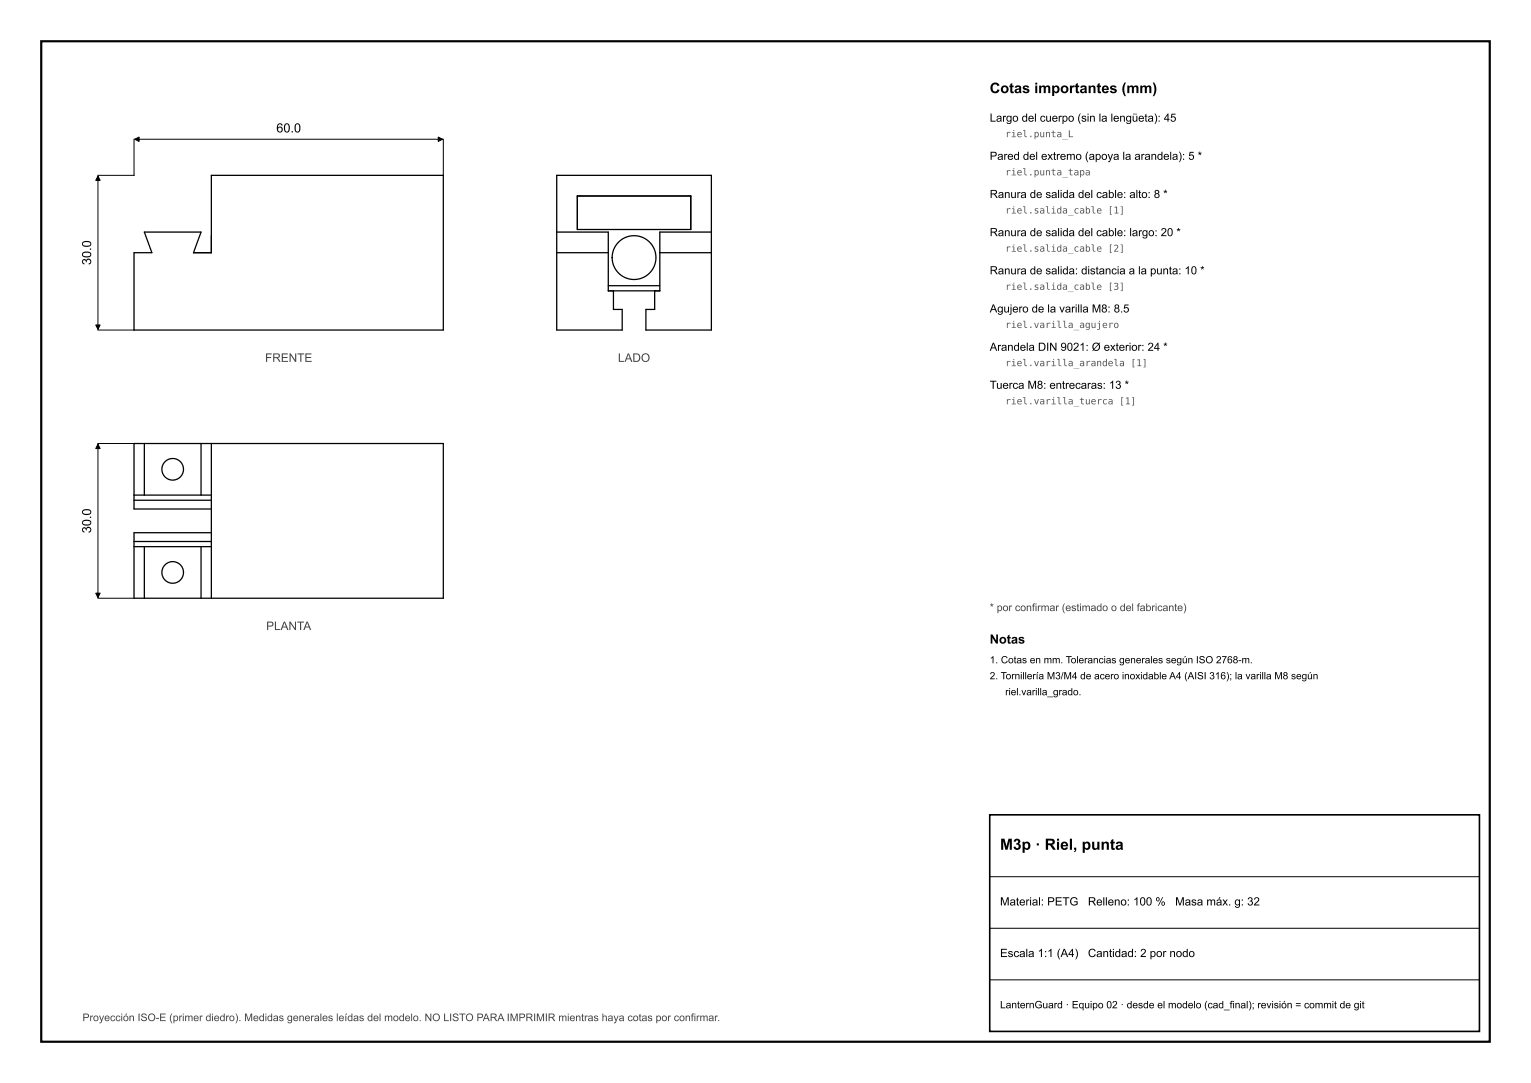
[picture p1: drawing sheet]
<svg xmlns="http://www.w3.org/2000/svg" width="297mm" height="210mm" viewBox="0 0 297 210" stroke-linecap="round" stroke-linejoin="round" font-family="sans-serif">
<defs><g id="words">
<text font-size="3" x="194" y="164.8">M3p · Riel, punta</text>
<text font-size="2.8" x="192" y="18.1">Cotas importantes (mm)</text>
<g font-size="2.5">
<text x="53.6" y="25.7">60.0</text>
<text x="17.7" y="51.4" transform="rotate(-90 17.7 51.4)">30.0</text>
<text x="17.7" y="103.4" transform="rotate(-90 17.7 103.4)">30.0</text>
<text x="192" y="124.8">Notas</text>
</g>
<g font-size="2.3" fill="#444">
<text x="51.4" y="70.2">FRENTE</text>
<text x="119.9" y="70.2">LADO</text>
<text x="51.6" y="122.2">PLANTA</text>
</g>
<g font-size="2.2">
<text x="192" y="23.6">Largo del cuerpo (sin la lengüeta): 45</text>
<text x="192" y="31">Pared del extremo (apoya la arandela): 5 *</text>
<text x="192" y="38.4">Ranura de salida del cable: alto: 8 *</text>
<text x="192" y="45.8">Ranura de salida del cable: largo: 20 *</text>
<text x="192" y="53.2">Ranura de salida: distancia a la punta: 10 *</text>
<text x="192" y="60.6">Agujero de la varilla M8: 8.5</text>
<text x="192" y="68">Arandela DIN 9021: Ø exterior: 24 *</text>
<text x="192" y="75.4">Tuerca M8: entrecaras: 13 *</text>
<text x="194" y="175.6">Material: PETG</text>
<text x="211" y="175.6">Relleno: 100 %</text>
<text x="228" y="175.6">Masa máx. g: 32</text>
<text x="194" y="185.6">Escala 1:1 (A4)</text>
<text x="211.1" y="185.6">Cantidad: 2 por nodo</text>
</g>
<g font-size="2" fill="#444">
<text x="192" y="118.5">* por confirmar (estimado o del fabricante)</text>
<text x="16" y="198">Proyección ISO-E (primer diedro). Medidas generales leídas del modelo. NO LISTO PARA IMPRIMIR mientras haya cotas por confirmar.</text>
</g>
<text font-size="2" x="194" y="195.5">LanternGuard · Equipo 02 · desde el modelo (cad_final); revisión = commit de git</text>
<g font-size="1.9">
<text x="192" y="128.6">1. Cotas en mm. Tolerancias generales según ISO 2768-m.</text>
<text x="192" y="131.7">2. Tornillería M3/M4 de acero inoxidable A4 (AISI 316); la varilla M8 según</text>
<text x="195" y="134.8">riel.varilla_grado.</text>
</g>
<g font-size="1.8" fill="#555">
<text x="195" y="26.6">riel.punta_L</text>
<text x="195" y="34">riel.punta_tapa</text>
<text x="195" y="41.4">riel.salida_cable [1]</text>
<text x="195" y="48.8">riel.salida_cable [2]</text>
<text x="195" y="56.2">riel.salida_cable [3]</text>
<text x="195" y="63.6">riel.varilla_agujero</text>
<text x="195" y="71">riel.varilla_arandela [1]</text>
<text x="195" y="78.4">riel.varilla_tuerca [1]</text>
</g>
</g></defs>
<path d="M8 8h281v194h-281z" fill="none" stroke="#000" stroke-width=".42"/>
<path d="M192 158h95v42h-95z" fill="none" stroke="#000" stroke-width=".32"/>
<g fill="none" stroke="#000" stroke-width=".25">
<path d="M112 38h22M112 38v6.5h22v-6.5M28 45h11l-1.5 4h3.5v-15h45v30h-60v-15h3.5zM41 45.7v3.3M108 49v15h12.7v-4h-1.7v-3.6M108 49h10M108 45h10v4M108 45v4M108 45v-11h30v11M118 49v7.4h1M118 55.4h10M119 56.4h8"/>
<path d="M128 49v7.4h-1M128 49h10M138 49v15h-12.7v-4h1.7v-3.6M138 45v4M138 45h-10v4M26 96v1M26 97v1.7h15M26 97h15M26 96h2M28 86h-2v10M28 96h11M28 86h11"/>
<path d="M28 86v10M39 96h2M39 86h2M39 86v10M41 86h45v30h-45M41 86v30M26 106v10h2M26 105h15M26 105v1M26 106h2M28 116h11M28 106h11"/>
<path d="M28 106v10M39 116h2M39 106h2M39 106v10M41 103.3h-15v1.7"/>
<circle cx="123" cy="49.9" r="4.3"/>
<circle cx="33.5" cy="91" r="2.1"/>
<circle cx="33.5" cy="111" r="2.1"/>
</g>
<path d="M19 34.1v29.8M26 27v7h-7M26.1 27h59.8M86 27v7M19 64h7M19 86.1v29.8M19 86h7M19 116h7M192 170h95M192 180h95M192 190h95" fill="none" stroke="#000" stroke-width=".19"/>
<path d="M19 34.1l.4 .9h-.8zM26.1 27l.9-.4v.8zM85 26.6l.9 .4-.9 .4zM18.6 63h.8l-.4 .9zM19 86.1l.4 .9h-.8zM18.6 115h.8l-.4 .9z" fill="#000" stroke="#000" stroke-width=".19"/>
<use href="#words"/>
</svg>
